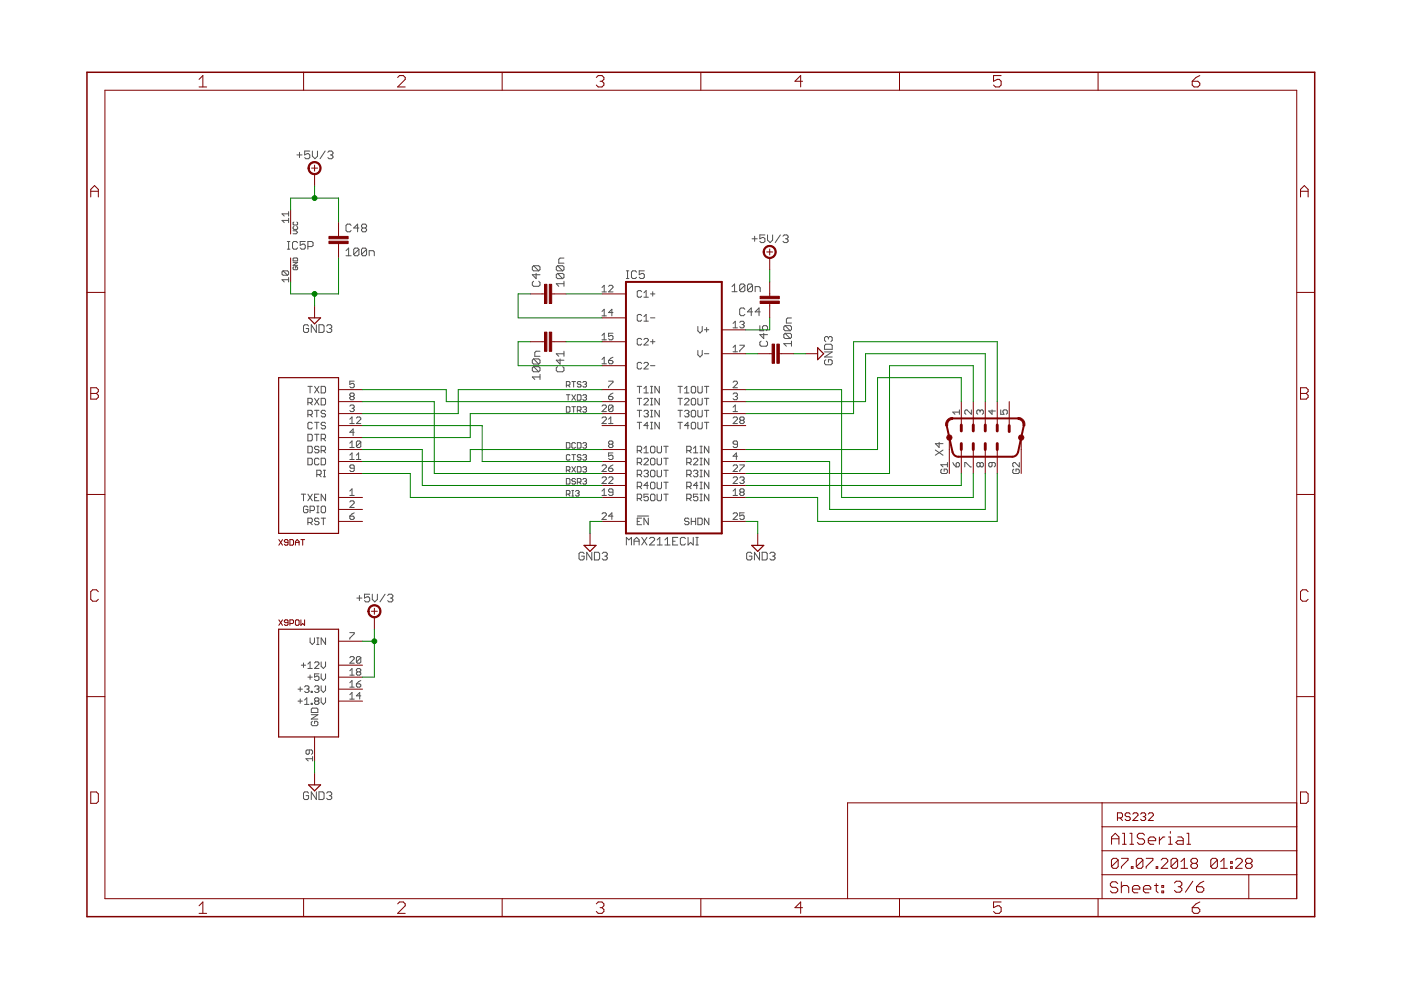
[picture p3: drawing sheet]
<svg xmlns="http://www.w3.org/2000/svg" width="297mm" height="210mm" viewBox="0 0 297 210" stroke-linecap="round" stroke-linejoin="round" font-family="sans-serif">
<g fill="none" stroke="#505050" stroke-width=".21">
<path d="M62.9 32.9h1.1M63.5 32.3v1.1M65.7 32h-1.1v.9l.5-.3h.3l.3 .3v.5l-.3 .3h-.5l-.3-.3M66.2 32v1.1l.6 .6 .5-.6v-1.1M68.9 32l-1 1.7M69.5 32.3l.3-.3h.5l.3 .3v.3l-.3 .3M70 32.9h.3M70.3 32.9l.3 .2v.3l-.3 .3h-.5l-.3-.3M60 57.4h1l.2 .3v.4l-.2 .3M60 57.4l-.2 .3v.4l.2 .3h1M60 57.4l1 1M60.9 52.8h.6"/>
<path d="M60.9 51.2h.6M61.2 44.9v.9M61.2 46.3v.9M61.2 51.2v1.6M61.2 58.8v1M61.2 46.7h-1.4l.5 .5M61.2 45.3h-1.4l.5 .5M61.2 59.3h-1.4l.5 .5M62.1 54.8l.2-.1h.6l.2 .1v.5h-1zM62.1 55.6h1l-1 .7h1M62.1 48.9h.7l.3 .4-.3 .3h-.7M62.3 56.6l-.2 .1 .2 .5h.6l.2-.5-.5-.1v.3"/>
<path d="M62.3 47.1l-.2 .1 .2 .5h.6l.2-.2v-.3l-.2-.1M62.3 48l-.2 .2 .2 .4h.6l.2-.1-.2-.5M63.1 51.5l-.3-.3h-.5l-.3 .3v1.1l.3 .2h.5l.3-.2M64.7 51.2h-1.1v.8l.9-.2 .2 .2v.6l-.2 .2h-.6l-.3-.2M65.3 52.3h.8l.3-.3v-.5l-.3-.3h-.8v1.6M73.4 53.1l.5-.5v1.6M73.4 54.2h1M74.4 47.8l-.2-.3h-.6l-.2 .3v1.1l.2 .2h.6l.2-.2M76.1 52.9v1.1l-.3 .2h-.5l-.3-.2M76.1 52.9l-.3-.3h-.5l-.3 .3v1.1M76.1 52.9l-1.1 1.1M76.1 48.3h-1.1l.8-.8v1.6"/>
<path d="M76.9 48.3l-.3-.2v-.3l.3-.3h.5l.3 .3v.3l-.3 .2M76.9 48.3l-.3 .3v.3l.3 .2h.5l.3-.2v-.3l-.3-.3M76.9 48.3h.5M77.7 52.9v1.1l-.3 .2h-.5l-.3-.2M77.7 52.9l-.3-.3h-.5l-.3 .3v1.1M77.7 52.9l-1.1 1.1M78.3 54.2v-1.1h.8l.3 .3v.8M113.1 56.3l-.2 .3v.6l.2 .2h1.1M113.1 56.3h1.1l.3 .3v.6l-.3 .2M113.1 59.6l-.2 .3v.5l.2 .3h1.1l.3-.3v-.5l-.3-.3M113.1 56.3l1.1 1.1M113.7 58v1.1l-.8-.8h1.6"/>
<path d="M118.2 56.3h1.1l.3 .3v.6l-.3 .2M118.2 58h1.1l.3 .3v.5l-.3 .3M118.2 58l-.3 .3v.5l.3 .3h1.1M118.2 56.3l-.3 .3v.6l.3 .2h1.1M118.2 58l1.1 1.1M118.2 56.3l1.1 1.1M119.6 59.6v1.1M119.6 54.7h-.9l-.2 .3v.8h1.1M132.8 57.4h.5M132.8 59.1h.5M133.1 57.4v1.7M135 57.7l-.3-.3h-.5l-.3 .3v1.1l.3 .3h.5l.3-.3"/>
<path d="M136.6 57.4h-1.1v.9l.6-.3h.2l.3 .3v.5l-.3 .3h-.5l-.3-.3M159.4 50.6h1.1M160 50.1v1.1M162.2 49.8h-1.1v.8l.5-.2h.3l.3 .2v.6l-.3 .2h-.5l-.3-.2M162.7 49.8v1.1l.6 .5 .5-.5v-1.1M165.5 49.8l-1.1 1.6M166 50.1l.3-.3h.5l.3 .3v.3l-.3 .2M166.5 50.6h.3M166.8 50.6l.3 .3v.3l-.3 .2h-.5l-.3-.2M65.4 69.1l-.2-.2h-.6l-.3 .2v1.1l.3 .3h.6l.2-.3v-.5h-.5M67.1 68.9v1.6l-1.1-1.6v1.6M67.6 68.9h.8l.3 .2v1.1l-.3 .3h-.8z"/>
<path d="M69.3 69.1l.2-.2h.6l.2 .2v.3l-.2 .3M69.8 69.7h.3M70.1 69.7l.2 .2v.3l-.2 .3h-.6l-.2-.3M113.1 76.1h1.1l.3 .3v.5l-.3 .3M113.1 77.7h1.1l.3 .3v.5l-.3 .3M113.1 77.7l-.2 .3v.5l.2 .3h1.1M113.1 76.1l-.2 .3v.5l.2 .3h1.1M113.1 77.7l1.1 1.1M113.1 76.1l1.1 1.1M114.5 79.9h-1.6l.5 .6M114.5 79.4v1.1M114.5 74.5h-.8l-.3 .2v.8h1.1"/>
<path d="M118.2 77.7l-.3 .3v.5l.3 .3h1.1l.3-.3v-.5l-.3-.3M118.7 76.1v1.1l-.8-.8h1.7M119.6 60.2h-1.7l.6 .5M119.6 74.5v1M119.6 75h-1.7l.6 .5M127.6 67h1M127.6 66l.5-.4v1.4M127.6 61l.5-.5v1.4M127.6 71.1l.5-.4v1.4M127.6 76.2l.5-.5v1.4M127.6 61.9h1M127.6 72.1h1"/>
<path d="M127.6 77.1h1M129 60.7l.3-.2h.4l.3 .2v.3l-1 .9h1M129 76.4h.7l.3 .5-.3 .2h-.4l-.3-.2zM130 70.7h-1v.7l.5-.3 .5 .3v.4l-.3 .3h-.4l-.3-.3M130 66.3h-1l.7-.7v1.4M130 75.7l-1 .7M136 72l-.2-.2h-.5l-.2 .2v.9l.2 .3h.5l.2-.3M136 61.8l-.2-.2h-.5l-.2 .2v1l.2 .2h.5l.2-.2M136 66.9l-.2-.2h-.5l-.2 .2v1l.2 .2h.5l.2-.2M136 77.1l-.2-.3h-.5l-.2 .3v.9l.2 .2h.5l.2-.2M136.5 72l.3-.2h.4l.3 .2v.2l-1 1h1M136.5 77.1l.3-.3h.4l.3 .3v.2l-1 .9h1"/>
<path d="M136.5 68.1h1M136.5 67.1l.5-.4v1.4M136.5 62.1l.5-.5v1.4M136.5 63h1M137.9 67.4h1M137.9 62.3h1M137.9 72.5h1M137.9 77.5h1M138.4 61.8v1M138.4 72v.9M148 69.2v.9l.4 .5 .5-.5v-.9M148 74.3v.9l.4 .5 .5-.5v-.9"/>
<path d="M149.4 75h.9M149.4 69.9h.9M149.8 69.4v1M155.2 60.8l.5-.6v1.6M155.2 61.8h1.1M155.4 68.6l.5-.5v1.4M155.4 73.7l.5-.5v1.4M155.4 74.6h1M155.4 69.5h1M156.8 73.2h1v.2l-1 1v.2M156.8 68.3l.3-.2h.4l.3 .2-.3 .5M157.3 68.8h.2"/>
<path d="M157.5 68.8l.3 .2-.3 .5h-.4l-.3-.2M157.9 60.5v1.1l-.3 .2h-.5l-.3-.2M157.9 60.5l-.3-.3h-.5l-.3 .3v1.1M157.9 65.6l-.3-.3h-.5l-.3 .3v1.1l.3 .2h.5l.3-.2M157.9 60.5l-1.1 1.1M159.6 60.5v1.1l-.3 .2h-.6l-.2-.2M159.6 60.5l-.3-.3h-.6l-.2 .3v1.1M159.6 60.5l-1.1 1.1M159.6 66.1h-1.1l.8-.8v1.6M160.1 61.8v-1h.8l.3 .2v.8M161.1 69v1.1h.8l-.3-.8 .3-.3h.6l.2 .3v.5l-.2 .3M161.2 66.1h-1.1l.8-.8v1.6"/>
<path d="M161.4 72.3l-.3 .3v.5l.3 .3h1.1l.2-.3v-.5l-.2-.3M161.9 70.7v1.1l-.8-.8h1.6M166.5 69h1l.3 .3v.5l-.3 .3M166.5 70.7h1l.3 .3v.5l-.3 .3M166.5 70.7l-.3 .3v.5l.3 .3h1M166.5 69l-.3 .3v.5l.3 .3h1M166.5 70.7l1 1.1M166.5 69l1 1.1M167.8 72.9h-1.6l.5 .5M167.8 72.3v1.1M167.8 67.4h-.8l-.3 .3v.8h1.1M174.8 74.6h1.6l-1.6 1.1h1.6"/>
<path d="M175.1 76.3l-.3 .2v.6l.3 .2h1.1l.2-.2v-.6l-.2-.2h-.6v.5M175.1 73h1.1l.2 .3v.8h-1.6v-.8zM175.6 71.6l-.2-.2h-.3l-.3 .2v.6l.3 .2M175.6 71.6l.3-.2h.3l.2 .2v.6l-.2 .2M175.6 71.6v.3M65.3 97.2h.7l.2 .2v.9l-.2 .3h-.7zM65.3 94.6h.7l.2 .2v1l-.2 .2h-.7zM65.3 81.9h.9M65.3 85.4h.7l.2-.2v-.5l-.2-.2h-.7v1.4M65.3 87.9h.7l.2-.2v-.5l-.2-.2h-.7v1.4M65.3 92.1h.7l.2 .2v.9l-.2 .3h-.7zM65.7 81.9v1.4"/>
<path d="M65.7 85.4l.5 .5M65.7 87.9l.5 .5M66.2 89.8l-.2-.3h-.5l-.2 .3v.9l.2 .2h.5l.2-.2M66.7 87h.9M66.7 89.5h.9M66.7 81.9l.9 1.4M66.7 84.5l.9 1.4M66.7 92.1h.9M67.2 87v1.4M67.2 89.5v1.4M67.2 92.1v1.4M67.6 94.8l-.2-.2h-.5l-.2 .5 .2 .2h.5l.2 .5-.2 .2h-.5l-.2-.2"/>
<path d="M67.6 97.4l-.2-.2h-.5l-.2 .2v.9l.2 .3h.5l.2-.3M67.6 81.9l-.9 1.4M67.6 84.5l-.9 1.4M68.1 97.2h.7l.2 .2v.9l-.2 .3h-.7zM68.1 95.5h.7l.2-.2v-.5l-.2-.2h-.7v1.4M68.1 81.9h.7l.2 .2v1l-.2 .2h-.7zM68.1 84.5h.7l.2 .2v.9l-.2 .3h-.7zM68.1 93h.7l.2-.2v-.5l-.2-.2h-.7v1.4M68.6 99.7h.4M68.6 93l.4 .5M68.6 95.5l.4 .5M68.8 99.7v1.4"/>
<path d="M69 87.2l-.2-.2h-.5l-.2 .5 .2 .2h.5l.2 .5-.2 .2h-.5l-.2-.2M69 89.8l-.2-.3h-.5l-.2 .5 .2 .2h.5l.2 .5-.2 .2h-.5l-.2-.2M74.2 94.9h.9M74.2 97.4h.9M74.2 86.1l.2-.2h.5l.2 .2-.2 .5M74.2 89.8h.9M74.2 88.9l.4-.5v1.4M74.2 94l.4-.5v1.4M74.2 96.5l.4-.5v1.4M74.4 84.1l-.2-.3 .2-.5h.5l.2 .3-.2 .5M74.4 84.1l-.2 .2 .2 .5h.5l.2-.3-.2-.4M74.4 84.1h.5"/>
<path d="M74.6 86.6h.3M74.9 86.6l.2 .2-.2 .5h-.5l-.2-.3M75.1 80.8h-.9v.7l.7-.2 .2 .2v.5l-.2 .2h-.5l-.2-.2M75.1 99.3h-.7l-.2-.3 .2-.4h.5l.2 .2v.9l-.2 .3h-.5l-.2-.3M75.1 91.7h-.9l.7-.7v1.4M75.6 97.4h.9M75.6 88.6l.2-.2h.5l.2 .2v.3l-.9 .9h.9M75.6 96.5l.4-.5v1.4M76.5 93.7l-.2-.2h-.5l-.2 .2v1M76.5 93.7v1l-.2 .2h-.5l-.2-.2M76.5 93.7l-.9 1M120.1 99.7h.5l.2-.2v-.4l-.2-.2h-.5v1.2"/>
<path d="M120.1 81.7h.5l.2-.2v-.4l-.2-.2h-.5v1.2M120.1 86.2h.5l.2 .2v.8l-.2 .2h-.5zM120.1 93.9h.5l.2 .1v.8l-.2 .2h-.5zM120.1 83.7h.7M120.5 81.7l.3 .4M120.5 83.7v1.2M120.5 99.7l.3 .4M120.8 96.6l-.2-.2h-.3l-.2 .2v.8l.2 .2h.3l.2-.2M121.2 80.9h.8M121.2 83.7l.8 1.2M121.2 86.2h.8M121.2 96.4h.8"/>
<path d="M121.2 98.9l.8 1.2M121.6 80.9v1.2M121.6 86.2v1.2M121.6 96.4v1.2M122 83.7l-.8 1.2M122 94l-.2-.1h-.4l-.2 .1v.8l.2 .2h.4l.2-.2M122 98.9l-.8 1.2M122.4 87h.6l.2-.2v-.4l-.2-.2h-.6v1.2M122.4 98.9h.6l.2 .2v.8l-.2 .2h-.6zM122.4 83.7h.6l.2 .2v.8l-.2 .2h-.6zM122.4 93.9h.6l.2 .1v.8l-.2 .2h-.6zM122.8 87l.4 .4"/>
<path d="M123.2 96.6l-.2-.2h-.4l-.2 .4 .2 .2h.4l.2 .4-.2 .2h-.4l-.2-.2M123.2 81.1l-.2-.2h-.4l-.2 .4 .2 .2h.4l.2 .4-.2 .2h-.4l-.2-.2M123.6 96.6l.2-.2h.4l.2 .2-.2 .4M123.6 83.9l.2-.2h.4l.2 .2-.2 .4M123.6 86.4l.2-.2h.4l.2 .2-.2 .4M123.6 81.1l.2-.2h.4l.2 .2-.2 .4M123.6 94l.2-.1h.4l.2 .1-.2 .4M123.6 99.1l.2-.2h.4l.2 .2-.2 .4M124 81.5h.2M124 84.3h.2M124 86.8h.2M124 94.4h.2"/>
<path d="M124 97h.2M124 99.5h.2M124.2 94.4l.2 .2-.2 .4h-.4l-.2-.2M124.2 86.8l.2 .2-.2 .4h-.4l-.2-.2M124.2 97l.2 .2-.2 .4h-.4l-.2-.2M124.2 84.3l.2 .2-.2 .4h-.4l-.2-.2M124.2 81.5l.2 .2-.2 .4h-.4l-.2-.2M124.2 99.5l.2 .2-.2 .4h-.4l-.2-.2M127.6 88.6l.3-.2h.4l.3 .2v.3l-1 .9h1M127.6 86.1l.3-.2h.4l.3 .2v.2l-1 1h1M127.6 98.8l.3-.2h.4l.3 .2v.2l-1 1h1M129 80.8h1v.2l-1 1v.2"/>
<path d="M129 84.1h.7l.3 .4-.3 .3h-.4l-.3-.3zM129 99.3h.7l.3 .4-.3 .3h-.4l-.3-.3zM129 89.8h1M129 88.9l.5-.5v1.4M129.3 94.2l-.3 .2 .3 .5h.4l.3-.2-.3-.5M129.3 94.2l-.3-.2 .3-.5h.4l.3 .2-.3 .5M129.3 94.2h.4M130 86.1l-1 .9M130 86.1v.9l-.3 .3h-.4l-.3-.3M130 96h-1v.7l.5-.2 .5 .2v.5l-.3 .2h-.4l-.3-.2M130 86.1l-.3-.2h-.4l-.3 .2v.9M130 83.3l-1 .8"/>
<path d="M130 98.6l-1 .7M135.1 95.5h.7l.2-.2v-.5l-.2-.2h-.7v1.4M135.1 98.1h.7l.2-.2v-.5l-.2-.2h-.7v1.4M135.1 81.9h.9M135.1 84.5h.9M135.1 87h.9M135.1 89.5h.9M135.6 95.5l.4 .5M135.6 98.1l.4 .5M135.6 81.9v1.4M135.6 84.5v1.4M135.6 87v1.4"/>
<path d="M135.6 89.5v1.4M136.5 84.7l.3-.2h.4l.3 .2v.2l-1 1h1M136.5 97.4l.3-.2h.4l.3 .2v.2l-1 1h1M136.5 82.4l.5-.5v1.4M136.5 95.1l.5-.5v1.4M136.5 96h1M136.5 99.9l.3-.2h.4l.3 .2-.3 .5M136.5 87.2l.3-.2h.4l.3 .2-.3 .5M136.5 83.3h1M137 87.7h.2M137.2 87.7l.3 .2-.3 .5h-.4l-.3-.2M137.5 90.2h-1l.7-.7v1.4"/>
<path d="M137.9 97.4l.3-.2h.4l.3 .2v.9l-.3 .3h-.4l-.3-.3zM137.9 81.9h.5M137.9 83.3h.5M137.9 84.5h.5M137.9 85.9h.5M137.9 87h.5M137.9 88.4h.5M137.9 89.5h.5M137.9 90.9h.5M138.2 94.6h.4l.3 .2v1l-.3 .2h-.4l-.3-.2v-1zM138.2 99.7h.4l.3 .2v1l-.3 .2h-.4l-.3-.2v-1zM138.2 81.9v1.4"/>
<path d="M138.2 84.5v1.4M138.2 87v1.4M138.2 89.5v1.4M139.3 99.7v1.2l.3 .2h.4l.3-.2v-1.2M139.3 97.2v1.1l.3 .3h.4l.3-.3v-1.1M139.3 94.6v1.2l.3 .2h.4l.3-.2v-1.2M139.8 81.9v1.4l-.9-1.4v1.4M139.8 84.5v1.4l-.9-1.4v1.4M139.8 87v1.4l-.9-1.4v1.4M139.8 89.5v1.4l-.9-1.4v1.4M140.7 94.6h1M140.7 97.2h1"/>
<path d="M140.7 99.7h1M141.2 94.6v1.4M141.2 97.2v1.4M141.2 99.7v1.4M143.7 81.9h1M143.7 84.5h1M143.7 87h1M143.7 89.5h1M144.2 81.9v1.4M144.2 84.5v1.4M144.2 87v1.4M144.2 89.5v1.4"/>
<path d="M145.1 84.7l.3-.2h.4l.3 .2v.2l-1 1h1M145.1 83.3h1M145.1 87.2l.3-.2h.4l.3 .2-.3 .5M145.1 82.4l.5-.5v1.4M145.6 95.5h.7l.2-.2v-.5l-.2-.2h-.7v1.4M145.6 98.1h.7l.2-.2v-.5l-.2-.2h-.7v1.4M145.6 87.7h.2M145.8 87.7l.3 .2-.3 .5h-.4l-.3-.2M146.1 98.1l.4 .5M146.1 95.5l.4 .5M146.1 90.2h-1l.7-.7v1.4M146.8 81.9h.5l.2 .2v1l-.2 .2h-.5l-.2-.2v-1z"/>
<path d="M146.8 84.5h.5l.2 .2v.9l-.2 .3h-.5l-.2-.3v-.9zM146.8 87h.5l.2 .2v1l-.2 .2h-.5l-.2-.2v-1zM146.8 89.5h.5l.2 .3v.9l-.2 .2h-.5l-.2-.2v-.9zM147 99.9l.3-.2h.4l.3 .2-.3 .5M147 97.4l.3-.2h.4l.3 .2v.2l-1 1h1M147 96h1M147 95.1l.5-.5v1.4M148 81.9v1.2l.2 .2h.5l.2-.2v-1.2M148 84.5v1.1l.2 .3h.5l.2-.3v-1.1M148 87v1.2l.2 .2h.5l.2-.2v-1.2M148 89.5v1.2l.2 .2h.5l.2-.2v-1.2M148.4 98.6h.5"/>
<path d="M148.4 94.6h.5M148.4 96h.5M148.4 97.2h.5M148.4 99.7h.5M148.7 94.6v1.4M148.7 97.2v1.4M148.7 99.7v1.4M149.4 81.9h.9M149.4 84.5h.9M149.4 87h.9M149.4 89.5h.9M149.8 81.9v1.4"/>
<path d="M149.8 84.5v1.4M149.8 87v1.4M149.8 89.5v1.4M150.3 94.6v1.4l-.9-1.4v1.4M150.3 97.2v1.4l-.9-1.4v1.4M150.3 99.7v1.4l-.9-1.4v1.4M155.4 83.6l.3-.3h.4l.3 .3-.3 .5M155.4 81l.3-.2h.4l.3 .2v.3l-1 .9h1M155.4 88.6l.3-.2h.4l.3 .2v.3l-1 .9h1M155.4 87.3h1M155.4 98.8l.3-.2h.4l.3 .2v.2l-1 1h1M155.4 86.3l.5-.4v1.4"/>
<path d="M155.9 84.1h.2M156.1 84.1l.3 .2-.3 .5h-.4l-.3-.3M156.4 94.2h-.7l-.3-.2 .3-.5h.4l.3 .2v1l-.3 .2h-.4l-.3-.2M156.4 96.7h-1l.7-.7v1.4M156.8 98.6h1v.2l-1 .9v.3M157.1 89.1l-.3-.2 .3-.5h.4l.3 .2-.3 .5M157.1 89.1l-.3 .2 .3 .5h.4l.3-.2-.3-.5M157.1 89.1h.4M198.3 95.4l1.6 1.1M199.1 93.8v1.1l-.8-.8h1.6M199.7 99.5l-.2 .2v.5l.2 .2h.9l.3-.2v-.5l-.3-.2h-.4v.4M199.9 95.4l-1.6 1.1"/>
<path d="M200.9 98.1v.9M200.9 98.5h-1.4l.4 .5M202 98.1l.7 .9M202.7 98.3l.2-.2 .5 .2v.5l-.2 .2h-.5zM203.4 87.4h-1.4l.5 .4M203.4 86.9v.9M204.6 99v-.9h.2l.9 .9h.3M206 86.9v.9l-1-.9-.4 .2v.5l.2 .2M207.8 98.3l-.2-.2-.5 .2v.5l.2 .2 .5-.2M207.8 98.3l.2-.2 .5 .2v.5l-.2 .2-.5-.2M207.8 87.1l-.2-.2-.5 .2v.5l.2 .2M207.8 87.1l.2-.2 .5 .2v.5l-.2 .2"/>
<path d="M207.8 87.1v.3M207.8 98.3v.5M210.3 98.1v.7l-.2 .2-.5-.2v-.5l.3-.2h.9l.2 .2v.5l-.2 .2M210.3 86.9v.9l-.7-.7h1.4M212.2 86.9v.9h.7l-.3-.4 .3-.5h.4l.3 .2v.5l-.3 .2M214.9 99.5l-.2 .2v.5l.2 .2h1l.2-.2v-.5l-.2-.2h-.5v.4M216.1 98.1v.9l-.9-.9-.5 .2v.5l.2 .2M63.9 104.8h.9M64.3 104.8v1.4M65.3 107.5l-.3-.2h-.4l-.3 .2v1l.3 .2h.4l.3-.2v-.5h-.5M65.3 110.8h.7l.2-.2v-.5l-.2-.2h-.7v1.4M65.3 104.8l.9 1.4"/>
<path d="M65.7 108.2h.7l.3-.2v-.5l-.3-.2h-.7v1.4M65.7 110.8l.5 .5M66.2 104.8l-.9 1.4M66.7 105.5h.5M67.2 100.6h.7l.2-.2v-.5l-.2-.2h-.7v1.4M67.2 108.7h.4M67.2 107.3h.4M67.4 107.3v1.4M67.6 110.1l-.2-.2h-.5l-.2 .4 .2 .3h.5l.2 .4-.2 .3h-.5l-.2-.3M67.6 104.8h-.9v1.4h.9M67.6 100.6l.5 .5M68.1 109.9h.9"/>
<path d="M68.1 107.5l.2-.2h.5l.2 .2v1l-.2 .2h-.5l-.2-.2zM68.6 101.1h.4M68.6 109.9v1.4M69 104.8v1.4l-.9-1.4v1.4M74.2 106.4l.2-.2h.5l.2 .2v.3l-.9 .9h.9M74.2 105.1h.9M74.2 109.4h.7l.2 .5-.2 .2h-.5l-.2-.2zM74.2 104.1l.4-.4v1.4M75.1 108.7l-.9 .7M120.1 104.8h.5l.2-.2v-.4l-.2-.2h-.5v1.2M120.1 101.5h.5l.2 .2v.7l-.2 .2h-.5zM120.5 104.8l.3 .4"/>
<path d="M121.2 104h.4M121.2 105.2h.4M121.4 104v1.2M122 101.7l-.2-.2h-.4l-.2 .4 .2 .1h.4l.2 .4-.2 .2h-.4l-.2-.2M122 104.2l.2-.2h.4l.2 .2-.2 .4M122.4 102.2h.6l.2-.2v-.3l-.2-.2h-.6v1.1M122.4 104.6h.2M122.6 104.6l.2 .2-.2 .4h-.4l-.2-.2M122.8 102.2l.4 .4M123.6 101.7l.2-.2h.4l.2 .2-.2 .3M123.8 117.4l-.2-.3h-.6l-.2 .3v1.1l.2 .2h.6l.2-.2v-.6h-.5M124 102h.2"/>
<path d="M124.2 102l.2 .2-.2 .4h-.4l-.2-.2M125.5 117.1v1.6l-1.1-1.6v1.6M126 117.1h.9l.2 .3v1.1l-.2 .2h-.9zM127.6 101.3l.3-.2h.4l.3 .2v.3l-1 .9h1M127.6 109l.3-.3h.4l.3 .3v.2l-1 .9h1M127.6 104.1l.5-.4v1.4M127.6 105.1h1M127.7 117.4l.3-.3h.5l.3 .3v.2l-.3 .3M128.2 117.9h.3M128.5 117.9l.3 .3v.3l-.3 .2h-.5l-.3-.2M129 101.3l.3-.2h.4l.3 .2v.3l-1 .9h1M130 104.4h-.7l-.3-.3 .3-.4h.4l.3 .2v.9l-.3 .3h-.4l-.3-.3"/>
<path d="M130 109.4h-1l.7-.7v1.4M132.8 115.5v-1.6l.5 .6 .6-.6v1.6M134.4 115.5v-1l.6-.6 .5 .6v1M134.4 114.7h1.1M135.1 100.6h.7l.2-.2v-.5l-.2-.2h-.7v1.4M135.1 103.2h.7l.2-.3v-.4l-.2-.3h-.7v1.4M135.1 105.7h.7l.2-.2v-.5l-.2-.2h-.7v1.4M135.1 110.6h.5M135.1 109.4h2.4M135.6 103.2l.4 .4M135.6 105.7l.4 .5M135.6 100.6l.4 .5"/>
<path d="M136 109.9h-.9v1.4h.9M136.1 113.9l1.1 1.6M137 100.4h.2M137.2 113.9l-1.1 1.6M137.2 100.4l.3 .2-.3 .5h-.4l-.3-.2M137.5 102.9h-1l.7-.7v1.4M137.5 104.8h-1v.7l.5-.3 .5 .3v.4l-.3 .3h-.4l-.3-.3M137.5 109.9v1.4l-1-1.4v1.4M137.7 114.2l.3-.3h.5l.3 .3v.3l-1.1 1h1.1M138.2 102.2h.4l.3 .3v.9l-.3 .2h-.4l-.3-.2v-.9zM138.2 104.8h.4l.3 .2v.9l-.3 .3h-.4l-.3-.3v-.9zM139.3 102.2v1.2l.3 .2h.4l.3-.2v-1.2"/>
<path d="M139.3 104.8v1.1l.3 .3h.4l.3-.3v-1.1M139.3 115.5h1.1M139.3 114.5l.6-.6v1.6M140.7 102.2h1M140.7 104.8h1M141 115.5h1.1M141 114.5l.5-.6v1.6M141.2 102.2v1.4M141.2 104.8v1.4M142.6 114.7h.6M143.7 113.9h-1.1v1.6h1.1M145.3 114.2l-.2-.3h-.6l-.2 .3v1.1l.2 .2h.6l.2-.2"/>
<path d="M145.6 103.2h.7l.2-.3v-.4l-.2-.3h-.7v1.4M145.6 105.7h.7l.2-.2v-.5l-.2-.2h-.7v1.4M145.6 100.6h.7l.2-.2v-.5l-.2-.2h-.7v1.4M145.9 113.9v1.6l.5-.5 .6 .5v-1.6M146.1 110.1l-.3-.2h-.4l-.3 .2 .3 .5h.4l.3 .2-.3 .5h-.4l-.3-.3M146.1 100.6l.4 .5M146.1 105.7l.4 .5M146.1 103.2l.4 .4M146.6 109.9v1.4M146.6 110.6h.9M147.5 100.4h.2M147.5 109.9v1.4"/>
<path d="M147.5 115.5h.6M147.5 113.9h.6M147.7 100.4l.3 .2-.3 .5h-.4l-.3-.2M147.8 113.9v1.6M148 102.9h-1l.7-.7v1.4M148 104.8h-1v.7l.5-.3 .5 .3v.4l-.3 .3h-.4l-.3-.3M148 109.9h.7l.2 .2v.9l-.2 .3h-.7zM148.4 102.2h.5M148.4 103.6h.5M148.4 104.8h.5M148.4 106.2h.5M148.4 101.1h.5"/>
<path d="M148.7 102.2v1.4M148.7 104.8v1.4M150.3 102.2v1.4l-.9-1.4v1.4M150.3 104.8v1.4l-.9-1.4v1.4M150.3 109.9v1.4l-.9-1.4v1.4M155.4 101.3l.3-.2h.4l.3 .2v.3l-1 .9h1M155.4 105.1h1M155.4 109l.3-.3h.4l.3 .3v.2l-1 .9h1M155.4 104.1l.5-.4v1.4M156.8 101.3l.3-.2h.4l.3 .2-.3 .5M157.1 104.4l-.3-.3 .3-.4h.4l.3 .2-.3 .5M157.1 104.4l-.3 .2 .3 .5h.4l.3-.3-.3-.4"/>
<path d="M157.1 104.4h.4M157.3 101.8h.2M157.5 101.8l.3 .2-.3 .5h-.4l-.3-.2M157.8 108.7h-1v.7l.5-.2 .5 .2v.5l-.3 .2h-.4l-.3-.2M159.4 117.4l-.3-.3h-.5l-.3 .3v1.1l.3 .2h.5l.3-.2v-.6h-.5M161 117.1v1.6l-1-1.6v1.6M161.6 117.1h.8l.3 .3v1.1l-.3 .2h-.8zM163.2 117.4l.3-.3h.5l.3 .3v.2l-.3 .3M163.8 117.9h.2M164 117.9l.3 .3v.3l-.3 .2h-.5l-.3-.2M65.7 135.3v.9l.5 .5 .5-.5v-.9M67.2 136.7h.4"/>
<path d="M67.2 135.3h.4M67.4 135.3v1.4M69 135.3v1.4l-.9-1.4v1.4M74.2 139.4l.2-.2h.5l.2 .2v.3l-.9 .9h.9M74.2 134.1h.9v.3l-.9 .9v.2M75.6 126.8h1.1M76.2 126.3v1M76.5 139.4l-.9 1M76.5 139.4v1l-.2 .2h-.5l-.2-.2M76.5 139.4l-.2-.2h-.5l-.2 .2v1M78.4 126h-1.1v.8l.5-.3h.3l.3 .3v.5l-.3 .3h-.5l-.3-.3M78.9 126v1.1l.6 .5 .5-.5v-1.1"/>
<path d="M81.6 126l-1 1.6M82.2 126.3l.3-.3h.5l.3 .3v.2l-.3 .3M82.7 126.8h.3M83 126.8l.3 .3v.2l-.3 .3h-.5l-.3-.3M63.2 148.7h.9M63.2 146.1h.9M63.6 145.6v1M63.6 148.2v.9M63.9 141h.9M64.3 140.6v.9M64.6 148.4l.4-.4v1.4M64.6 149.4h.9"/>
<path d="M64.6 145.6l.2-.2h.5l.2 .2-.2 .5M65 146.1h.3M65.3 140.8l.4-.5v1.4M65.3 146.1l.2 .2-.2 .5h-.5l-.2-.2M65.3 143.6h.9M65.3 141.7h.9M65.6 159v.7l-.3 .2-.4-.2v-.5l.2-.2h.9l.3 .2v.5l-.3 .2M65.7 143.1v.9M66 146.6h.2v.2h-.2zM66 149.1h.2v.3h-.2zM66 150.4l.2-.3h1l.2 .3v.7h-1.4zM66 151.5h1.4l-1.4 1h1.4"/>
<path d="M66.2 152.9l-.2 .3v.4l.2 .3h1l.2-.3v-.4l-.2-.3h-.5v.5M66.7 140.6l.2-.3h.5l.2 .3v.2l-.9 .9h.9M66.7 145.6l.2-.2h.5l.2 .2-.2 .5M66.9 148.7l-.2-.3 .2-.4h.5l.2 .2-.2 .5M66.9 148.7l-.2 .2 .2 .5h.5l.2-.3-.2-.4M66.9 148.7h.5M67.2 146.1h.2M67.4 146.1l.2 .2-.2 .5h-.5l-.2-.2M67.6 142.9h-.9v.7l.5-.3 .4 .3v.4l-.2 .3h-.5l-.2-.3M68.1 148v.9l.5 .5 .4-.5v-.9M68.1 140.3v1l.5 .4 .4-.4v-1M68.1 142.9v.9l.5 .5 .4-.5v-.9"/>
<path d="M68.1 145.4v.9l.5 .5 .4-.5v-.9M74.2 144.8l.4-.5v1.4M74.2 142.2l.4-.4v1.4M74.2 147.3l.4-.5v1.4M74.2 148.2h.9M74.2 145.7h.9M74.2 143.2h.9M75.6 145h.7l.2 .5-.2 .2h-.5l-.2-.2zM75.8 142.5l-.2-.3 .2-.4h.5l.2 .2-.2 .5M75.8 142.5l-.2 .2 .2 .5h.5l.2-.3-.2-.4M75.8 142.5h.5M76.5 147.5h-.9l.7-.7v1.4"/>
<path d="M76.5 144.3l-.9 .7M65.4 168.2l-.2-.3h-.6l-.3 .3v1l.3 .3h.6l.2-.3v-.5h-.5M66.3 160.4v.9M66.3 160.9h-1.4l.4 .4M67.1 167.9v1.6l-1.1-1.6v1.6M67.6 167.9h.8l.3 .3v1l-.3 .3h-.8zM69.3 168.2l.2-.3h.6l.2 .3v.2l-.2 .3M69.8 168.7h.3M70.1 168.7l.2 .3v.2l-.2 .3h-.6l-.2-.3"/>
</g>
<g fill="none" stroke="#800000" stroke-width=".21">
<path d="M22.2 19.1h252.7v171.4h-252.7zM42.2 16.8l.8-.8v2.4M42.2 18.4h1.6M64.4 15.3v3.8M84.3 16.4l.4-.4h.8l.4 .4v.4l-1.6 1.6h1.6M106.5 15.3v3.8M126.4 16.4l.4-.4h.8l.4 .4v.4l-.4 .4M127.2 17.2h.4M127.6 17.2l.4 .4v.4l-.4 .4h-.8l-.4-.4M148.6 15.3v3.8M170.2 17.2h-1.6l1.2-1.2v2.4M190.7 15.3v3.8"/>
<path d="M212.3 16h-1.6v1.2l.8-.4h.4l.4 .4v.8l-.4 .4h-.8l-.4-.4M232.8 15.3v3.8M252.8 17.2h1.2l.4 .4v.4l-.4 .4h-.8l-.4-.4zM254.4 16l-.8 .4-.8 .8M66.1 35.6h1.2M66.7 35v1.3M66.7 36.9v2.6M19.2 41.8v-1.6l.8-.9 .8 .9v1.6M19.2 40.6h1.6M61.6 44.5v5.1M61.6 54.7v5.1M71.8 47.1v3"/>
<path d="M71.8 51.6v3.1M162.6 53.4h1.2M163.2 52.8v1.3M163.2 54.7v2.5M163.2 59.8v3M275.7 40.6h1.6M275.7 41.8v-1.6l.8-.9 .8 .9v1.6M18.4 62h3.8M66.7 64.9v2.5M112.4 62.3h3M112.4 72.5h3M117 62.3h3"/>
<path d="M117 72.5h3M127.6 62.3h5.1M127.6 72.5h5.1M127.6 67.4h5.1M127.6 77.5h5.1M153 75h5.1M153 69.9h5.1M160.7 75h3M163.2 64.3v3.1M165.2 75h3.1M170.8 75h2.6M274.9 62h3.8"/>
<path d="M19.2 82.2h1.2l.4 .4v.4l-.4 .4 .4 .4v.4l-.4 .4h-1.2zM19.2 83.4h1.2M71.8 95.3h5.1M71.8 97.9h5.1M71.8 82.6h5.1M71.8 85.2h5.1M71.8 87.7h5.1M71.8 90.2h5.1M71.8 92.8h5.1M127.6 95.3h5.1M127.6 97.9h5.1M127.6 82.6h5.1"/>
<path d="M127.6 85.2h5.1M127.6 87.7h5.1M127.6 90.2h5.1M153 95.3h5.1M153 97.9h5.1M153 82.6h5.1M153 85.2h5.1M153 87.7h5.1M153 90.2h5.1M201.3 92.8v7.6M203.8 85.2v5M203.8 95.3v5.1"/>
<path d="M206.4 85.2v5M206.4 95.3v5.1M208.9 85.2v5M208.9 95.3v5.1M211.4 85.2v5M211.4 95.3v5.1M214 85.2v5M216.5 92.8v7.6M275.7 82.2h1.2l.4 .4v.4l-.4 .4 .4 .4v.4l-.4 .4h-1.2zM275.7 83.4h1.2M18.4 104.8h3.8M59.1 114.4l.8 1.2"/>
<path d="M59.9 114.4l-.8 1.2M61.1 115h-.6l-.2-.2 .2-.4h.4l.2 .2v.8l-.2 .2h-.4l-.2-.2M61.5 114.4h.5l.2 .2v.8l-.2 .2h-.5zM62.6 115h.8M62.6 115.6v-.8l.4-.4 .4 .4v.8M63.8 114.4h.8M64.2 114.4v1.2M71.8 105.5h5.1M71.8 100.4h5.1M71.8 110.6h5.1M71.8 108h5.1M125.1 113.1v2.5"/>
<path d="M127.6 102.9h5.1M127.6 105.5h5.1M127.6 100.4h5.1M127.6 110.6h5.1M153 102.9h5.1M153 105.5h5.1M153 100.4h5.1M153 110.6h5.1M160.7 113.1v2.5M274.9 104.8h3.8M20.8 125.5l-.4-.4h-.8l-.4 .4v1.6l.4 .4h.8l.4-.4M59.1 131.4l.8 1.2"/>
<path d="M59.9 131.4l-.8 1.2M61.1 132h-.6l-.2-.2 .2-.4h.4l.2 .2v.8l-.2 .2h-.4l-.2-.2M61.5 132.2h.5l.2-.2v-.4l-.2-.2h-.5v1.2M62.8 131.4h.4l.2 .2v.8l-.2 .2h-.4l-.2-.2v-.8zM63.8 131.4v1.2l.4-.4 .4 .4v-1.2M71.8 136h5.1M78.7 129.6h1.3M79.4 129v1.2M79.4 130.9v2.5M277.3 125.5l-.4-.4h-.8l-.4 .4v1.6l.4 .4h.8l.4-.4M18.4 147.7h3.8M66.7 156.3v5"/>
<path d="M71.8 148.7h5.1M71.8 146.1h5.1M71.8 143.6h5.1M71.8 141h5.1M274.9 147.7h3.8M19.2 167.9h1.2l.4 .4v1.6l-.4 .4h-1.2zM66.7 163.9v2.5M233.7 170.2v20.3M233.7 175.3h41.2M235.7 179v-1.5l.8-.8 .7 .8v1.5M235.7 177.8h1.5M236.9 173.4h.8l.3-.3v-.5l-.3-.3h-.8v1.7"/>
<path d="M237.4 173.4l.6 .6M238 176.7h.4v2.3M238 179h.8M239.6 176.7h.4v2.3M239.6 179h.7M239.6 172.6l-.2-.3h-.6l-.3 .3v.3l.3 .2h.6l.2 .3v.3l-.2 .3h-.6l-.3-.3M240.2 172.6l.3-.3h.5l.3 .3v.3l-1.1 1.1h1.1M241.8 172.6l.3-.3h.5l.3 .3v.3l-.3 .2M242.4 173.1h.2M242.6 173.1l.3 .3v.3l-.3 .3h-.5l-.3-.3M242.7 177.1l-.4-.4h-.8l-.4 .4v.4l.4 .3h.8l.4 .4v.4l-.4 .4h-.8l-.4-.4M243.5 172.6l.2-.3h.6l.2 .3v.3l-1 1.1h1"/>
<path d="M243.5 178.2h1.5v-.4l-.4-.3h-.7l-.4 .3v.8l.4 .4h.7M245.8 177.5v1.5M247 177.5h-.4l-.8 .7M247.8 179h.7M247.8 177.5h.3v1.5M248.1 176.3v.4M249.7 177.5h.8l.4 .3v1.2h-1.2l-.4-.4 .4-.4h1.2M251.7 176.7h.3v2.3M251.7 179h.7M274.9 170.2h-95.2v20.3M275.7 167.9h1.2l.4 .4v1.6l-.4 .4h-1.2zM42.2 192l.8-.8v2.5"/>
<path d="M42.2 193.7h1.6M64.4 190.5v3.9M84.3 191.6l.4-.4h.8l.4 .4v.4l-1.6 1.7h1.6M106.5 190.5v3.9M126.4 191.6l.4-.4h.8l.4 .4v.4l-.4 .4M127.2 192.4h.4M127.6 192.4l.4 .4v.5l-.4 .4h-.8l-.4-.4M148.6 190.5v3.9M170.2 192.4h-1.6l1.2-1.2v2.5M190.7 190.5v3.9M212.3 191.2h-1.6v1.2l.8-.4h.4l.4 .4v.9l-.4 .4h-.8l-.4-.4M232.8 190.5v3.9"/>
<path d="M233.7 185.5h41.2M233.7 180.4h41.2M237 187.3l-.4-.3h-.8l-.4 .3v.4l.4 .4h.8l.4 .4v.4l-.4 .4h-.8l-.4-.4M237.1 182.4l-.4-.4h-.7l-.4 .4v1.3M237.1 182.4v1.3l-.4 .4h-.7l-.4-.4M237.1 182.4l-1.5 1.3M237.7 187v2.3M237.7 188.1l.4-.4h.8l.4 .4v1.2M237.8 182h1.4v.4l-1.4 1.3v.4M239.9 183.7h.3v.4h-.3zM240.1 188.5h1.6v-.4l-.4-.4h-.8l-.4 .4v.8l.4 .4h.8M242.3 182.4l-.3-.4h-.7l-.4 .4v1.3"/>
<path d="M242.3 182.4v1.3l-.3 .4h-.7l-.4-.4M242.3 182.4l-1.4 1.3M242.4 188.5h1.6v-.4l-.4-.4h-.8l-.4 .4v.8l.4 .4h.8M243 182h1.4v.4l-1.4 1.3v.4M244.8 187.7h.8M245.1 183.7h.4v.4h-.4zM245.2 187.3v1.6l.4 .4M246.2 182.4l.3-.4h.7l.4 .4v.3l-1.4 1.4h1.4M246.3 187.7h.4v.4h-.4zM246.3 188.9h.4v.4h-.4zM249 187.2l.4-.4h.8l.4 .4v.4l-.4 .4M249.7 182.4l-.4-.4h-.7l-.3 .4v1.3"/>
<path d="M249.7 182.4v1.3l-.4 .4h-.7l-.3-.4M249.7 182.4l-1.4 1.3M249.8 188h.4M250.2 188l.4 .4v.4l-.4 .4h-.8l-.4-.4M250.4 184.1h1.4M250.4 182.7l.7-.7v2.1M252.8 192.4h1.2l.4 .4v.5l-.4 .4h-.8l-.4-.4zM252.8 183l-.3-.3v-.3l.3-.4h.8l.3 .4v.3l-.3 .3M252.8 183l-.3 .4v.3l.3 .4h.8l.3-.4v-.3l-.3-.4M252.8 183h.8M252.9 186.8l-1.6 2.4M253.7 188h1.1l.4 .4v.4l-.4 .4h-.7l-.4-.4z"/>
<path d="M254.4 191.2l-.8 .4-.8 .8M255.2 186.8l-.7 .4-.8 .8M258.1 182.4l-.3-.4h-.8l-.3 .4v1.3M258.1 182.4v1.3l-.3 .4h-.8l-.3-.4M258.1 182.4l-1.4 1.3M258.8 184.1h1.4M258.8 182.7l.7-.7v2.1M260.9 183.7h.4v.4h-.4zM260.9 182.7h.4v.3h-.4zM262 182.4l.3-.4h.7l.4 .4v.3l-1.4 1.4h1.4M264.4 183l-.3-.3v-.3l.3-.4h.7l.4 .4v.3l-.4 .3M264.4 183l-.3 .4v.3l.3 .4h.7l.4-.4v-.3l-.4-.4"/>
<path d="M264.4 183h.7M264.8 185.5v5"/>
</g>
<g fill="#800000" stroke="#800000" stroke-width=".21">
<path d="M116.5 60.3h.5v4h-.5z"/>
<path d="M115.4 60.3h.6v4h-.6z"/>
<path d="M115.4 70.4h.6v4.1h-.6z"/>
<path d="M116.5 70.4h.5v4.1h-.5z"/>
<path d="M161.2 62.8h4v.5h-4z"/>
<path d="M161.2 63.8h4v.5h-4z"/>
<path d="M164.7 73h.5v4h-.5z"/>
<path d="M163.7 73h.5v4h-.5z"/>
<path d="M69.7 51.1h4.1v.5h-4.1z"/>
<path d="M69.7 50.1h4.1v.5h-4.1z"/>
</g>
<path d="M18.4 15.3h260.3v179.1h-260.3z" fill="none" stroke="#800000" stroke-width=".32"/>
<path d="M203.8 90.1v1.3M203.8 94v1.3M206.4 90.1v1.3M206.4 94v1.3M208.9 90.1v1.3M208.9 94v1.3M211.4 90.1v1.3M211.4 94v1.3M214 90.2v1.3" fill="none" stroke="#800000" stroke-width=".61"/>
<g fill="#800000" stroke="#800000" stroke-width=".21">
<path d="M215.8 88.5a1.47 1.47 0 0 1 1.5 1.8l-.4-.1-.2-.8-.4-.4-.5-.1z" fill-rule="evenodd"/>
<path d="M200.9 88.9l.6-.3 .5-.1v.4l-.6 .1-.3 .4-.2 .8-.4 .1 .1-.8z" fill-rule="evenodd"/>
<path d="M162.2 52.5a1.39 1.39 0 0 1 2.2 .2 1.39 1.39 0 0 1-.8 2.1 1.39 1.39 0 0 1-1.8-1.4h.3a1.14 1.14 0 0 1 1.5-1 1.14 1.14 0 0 1 .3 1.8 1.14 1.14 0 0 1-1.8-.5v-.3h-.3z" fill-rule="evenodd"/>
<path d="M78.4 128.7a1.4 1.4 0 0 1 2.2 .1 1.4 1.4 0 0 1-.8 2.1 1.4 1.4 0 0 1-1.8-1.3h.3a1.14 1.14 0 0 1 1.6-1 1.14 1.14 0 0 1 .2 2 1.14 1.14 0 0 1-1.8-.7v-.3h-.3z" fill-rule="evenodd"/>
<path d="M65.7 34.7a1.4 1.4 0 0 1 2.2 .2 1.4 1.4 0 0 1-.8 2.1 1.4 1.4 0 0 1-1.8-1.4h.3a1.14 1.14 0 0 1 1.6-.9 1.14 1.14 0 0 1 .2 1.9 1.14 1.14 0 0 1-1.8-.7v-.3h-.3z" fill-rule="evenodd"/>
<circle cx="216.5" cy="92.8" r=".56"/>
<circle cx="201.3" cy="92.8" r=".56"/>
</g>
<path d="M132.7 59.8h20.3v53.3h-20.3zM200.7 90.3l1.3 5.5 .4 .8 .8 .2h11.4l.6-.1 .4-.3 .3-.6 1.2-5.5M202 88.7h13.8" fill="none" stroke="#800000" stroke-width=".42"/>
<path d="M65.4 67.4h2.6l-1.3 1.3zM173.4 73.7l1.2 1.3-1.2 1.3zM59.1 80.1h12.7v33h-12.7zM123.8 115.6h2.6l-1.3 1.3zM159.4 115.6h2.5l-1.2 1.3zM59.1 133.4h12.7v22.9h-12.7zM65.4 166.4h2.6l-1.3 1.3z" fill="none" stroke="#800000" stroke-width=".25"/>
<g fill="none" stroke="#008000" stroke-width=".21">
<path d="M66.7 39.5v2.5M61.6 44.5v-2.5h10.2v5.1M71.8 54.7v7.6h-10.2v-2.5M163.2 57.2v2.6M66.7 62.3v2.6M112.4 72.5h-2.5v5h17.7M112.4 62.3h-2.5v5.1h17.7M120 72.5h7.6M120 62.3h7.6M158.1 75h2.6M163.2 67.4v2.5h-5.1M168.3 75h2.5"/>
<path d="M76.9 95.3h12.6v7.6h38.1M76.9 85.2h15.2v15.2h35.5M76.9 82.6h17.7v2.6h33M76.9 90.2h25.3v7.7h25.4M127.6 95.3h-27.9v2.6h-22.8M127.6 82.6h-30.4v5.1h-20.3M127.6 87.7h-27.9v5.1h-22.8M158.1 82.6h20.3v22.9h28v-5.1M158.1 85.2h25.4v-10.2h25.4v10.2M158.1 97.9h17.8v10.1h33v-7.6M203.8 85.2v-5.1h-17.7v15.2h-28M206.4 85.2v-7.7h-17.8v22.9h-30.5"/>
<path d="M211.4 85.2v-12.7h-30.4v15.2h-22.9M76.9 100.4h10.1v5.1h40.6M127.6 110.6h-2.5v2.5M158.1 110.6h2.6v2.5M203.8 100.4v2.5h-45.7M211.4 100.4v10.2h-38v-5.1h-15.3M76.9 136h2.5M79.4 133.4v10.2h-2.5M66.7 161.3v2.6"/>
</g>
<g fill="#008000" stroke="#008000" stroke-width=".21">
<circle cx="66.7" cy="62.3" r=".51"/>
<circle cx="79.4" cy="136" r=".51"/>
<circle cx="66.7" cy="42" r=".51"/>
</g>
</svg>
